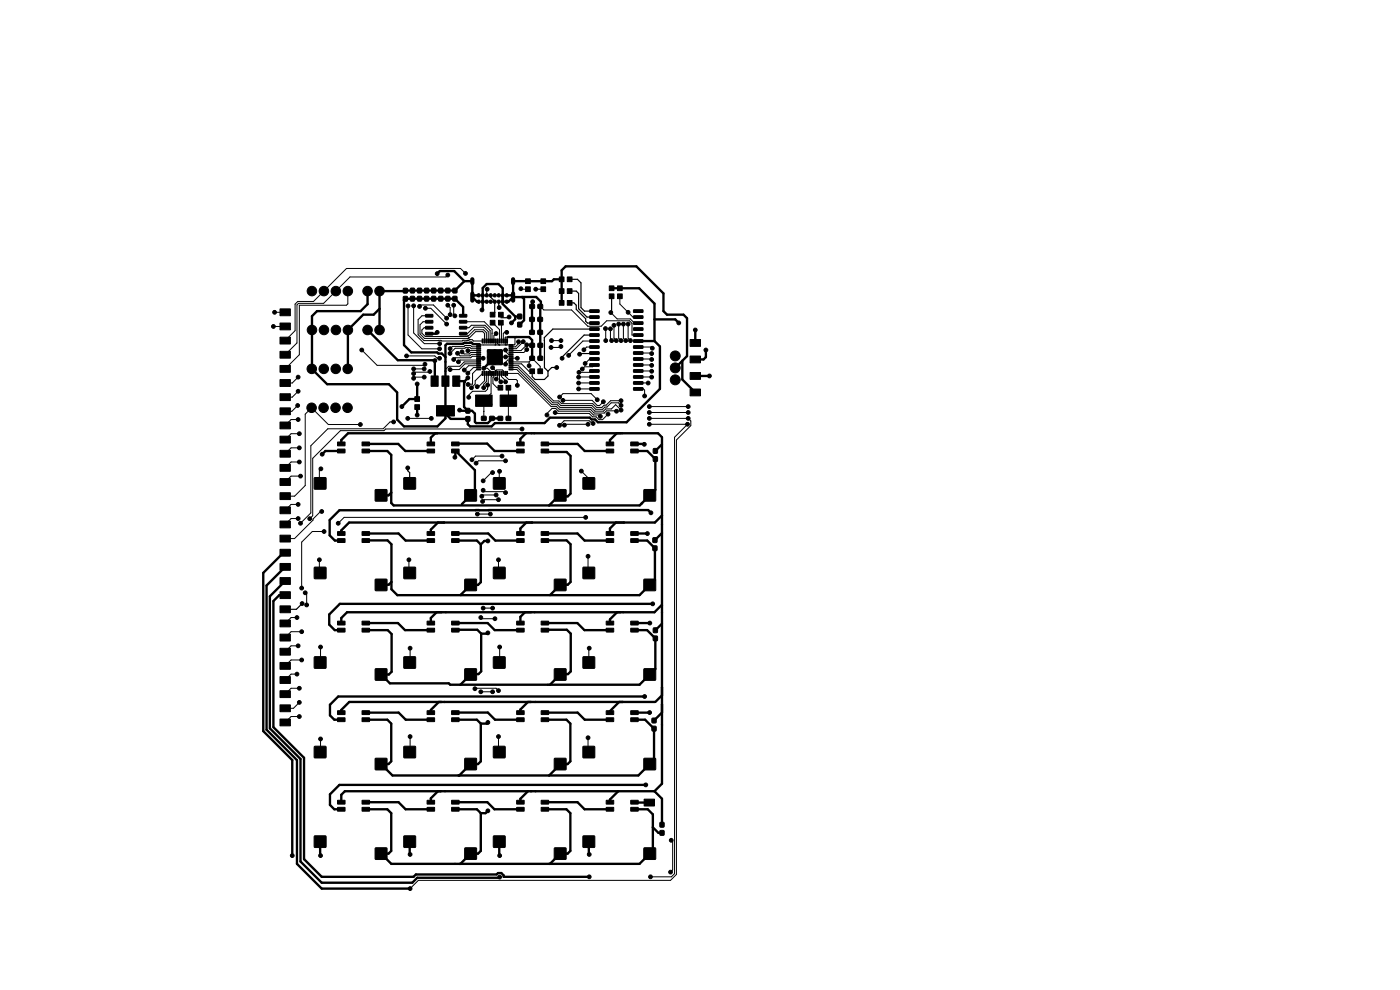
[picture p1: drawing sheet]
<svg xmlns="http://www.w3.org/2000/svg" width="297mm" height="210mm" viewBox="0 0 297 210" stroke-linecap="round" stroke-linejoin="round" font-family="sans-serif">
<g fill="#000" stroke="#000" stroke-width=".21">
<path d="M118.7 58.7h1v1h-1zM120.4 58.7h1v1h-1zM59.4 77.5h2.2v1.5h-2.2zM59.4 74.5h2.2v1.5h-2.2zM59.4 68.5h2.2v1.5h-2.2zM59.4 71.5h2.2v1.5h-2.2zM59.4 65.5h2.2v1.5h-2.2zM85.6 61.2h.8v.9h-.8zM85.6 62.9h.8v.9h-.8zM87.1 61.2h.8v.9h-.8zM87.1 62.9h.8v.9h-.8zM88.6 61.2h.8v.9h-.8z"/>
<path d="M88.6 62.9h.8v.9h-.8zM90.3 66.7h1.5v.5l-1.5 .1zM90.3 68h1.5v.5h-1.5zM90.3 69.3l1.5-.1v.5l-1.5 .1zM90.3 70.5h1.5v.5l-1.5 .1zM90.1 61.2h.8v.9h-.8zM90.1 62.9h.8v.9h-.8zM91.6 61.2h.8v.9h-.8zM91.6 62.9h.8v.9h-.8zM91.4 79.7h1.6v2.3h-1.6zM93.1 61.2h.8v.9h-.8zM93.1 62.9h.8v.9h-.8z"/>
<path d="M94.6 61.2h.8v.9h-.8zM94.6 62.9h.8v.9h-.8zM93.7 79.7h1.5v2.3h-1.5zM96.1 61.2h.8v.9h-.8zM96.1 62.9h.8v.9h-.8zM97.5 70.5h1.5v.5l-1.5 .1zM97.5 69.3l1.5-.1v.5l-1.5 .1zM97.5 68h1.5v.5h-1.5zM97.5 66.7h1.5v.5l-1.5 .1zM96.1 79.7h1.4v2.3h-1.4zM101.1 73.1h.8l.1 .1-.9 .1zM101.1 73.5h.8l.1 .1-.9 .1z"/>
<path d="M101.1 73.9h.8l.1 .1-.9 .1zM101.1 74.3h.8l.1 .1-.9 .1zM101.1 74.7h.8l.1 .1-.9 .1zM101.1 75.1h.8l.1 .1-.9 .1zM101.1 75.5h.8l.1 .1-.9 .1zM101.1 75.9h.8l.1 .1-.9 .1zM101.1 76.3h.8l.1 .1-.9 .1zM101.1 76.7h.8l.1 .1-.9 .1zM101.1 77.1h.8l.1 .1-.9 .1zM101.1 77.5h.8l.1 .1-.9 .1zM101.1 77.9h.8l.1 .1-.9 .1zM101.1 78.3h.8l.1 .1-.9 .1z"/>
<path d="M102.3 78.8h.2l-.1 .9-.1-.1zM102.3 71.9l.2 .1-.1 .8-.1-.1zM102.7 78.8h.2l-.1 .9-.1-.1zM102.7 71.9l.2 .1-.1 .8-.1-.1zM103.1 78.8h.2l-.1 .9-.1-.1zM103.1 71.9l.2 .1-.1 .8-.1-.1zM103.4 74.2h3.1v3.1h-3.1zM103.5 78.8h.2l-.1 .9-.1-.1zM103.5 71.9l.2 .1-.1 .8-.1-.1zM103.9 78.8h.2l-.1 .9-.1-.1zM103.9 71.9l.2 .1-.1 .8-.1-.1zM104.3 78.8h.2l-.1 .9-.1-.1z"/>
<path d="M104.3 71.9l.2 .1-.1 .8-.1-.1zM104.7 78.8h.2l-.1 .9-.1-.1zM104.7 71.9l.2 .1-.1 .8-.1-.1zM104 68h1v1h-1zM104 66.3h1v1h-1zM105.1 78.8h.2l-.1 .9-.1-.1zM105.1 71.9l.2 .1-.1 .8-.1-.1zM105.5 78.8h.2l-.1 .9-.1-.1zM105.5 71.9l.2 .1-.1 .8-.1-.1zM105.9 78.8h.2l-.1 .9-.1-.1zM105.9 71.9l.2 .1-.1 .8-.1-.1zM106.3 78.8h.2l-.1 .9-.1-.1z"/>
<path d="M106.3 71.9l.2 .1-.1 .8-.1-.1zM106.7 78.8h.2l-.1 .9-.1-.1zM106.7 71.9l.2 .1-.1 .8-.1-.1zM105.8 68h1v1h-1zM105.8 66.3h1v1h-1zM107.1 78.8h.2l-.1 .9-.1-.1zM107.1 71.9l.2 .1-.1 .8-.1-.1zM107.5 78.8h.2l-.1 .9-.1-.1zM107.5 71.9l.2 .1-.1 .8-.1-.1zM108 78.3h.8v.1l-.8 .1zM108 77.9h.8v.1l-.8 .1zM108 77.5h.8v.1l-.8 .1z"/>
<path d="M108 77.1h.8v.1l-.8 .1zM108 76.7h.8v.1l-.8 .1zM108 76.3h.8v.1l-.8 .1zM108 75.9h.8v.1l-.8 .1zM108 75.5h.8v.1l-.8 .1zM108 75.1h.8v.1l-.8 .1zM108 74.7h.8v.1l-.8 .1zM108 74.3h.8v.1l-.8 .1zM108 73.9h.8v.1l-.8 .1zM108 73.5h.8v.1l-.8 .1zM108 73.1h.8v.1l-.8 .1zM109.8 66.7h.9v.9h-.9z"/>
<path d="M109.8 68.4h.9v.9h-.9zM112.4 70.1h.9v.8h-.9zM112.4 67.3h.9v.9h-.9zM112.4 64.6h1v.8h-1zM112.4 72.8h1v.9h-1zM112.4 75.6h1v.8h-1zM111.5 60.9h1v1h-1zM111.5 59.2h1v1h-1zM112.4 78.3h1v1h-1zM114.1 70.1h1v.8h-1zM114.1 67.3h1v.9h-1zM114.1 64.6h1v.8h-1z"/>
<path d="M114.1 72.8h1v.9h-1zM114.1 75.6h1v.8h-1zM114.1 78.3h1v1h-1zM114.8 60.9h1v1h-1zM114.8 59.2h1v1h-1zM118.7 61.3h1v1h-1zM118.7 63.7h1v1h-1zM120.4 61.3h1v1h-1zM120.4 63.7h1v1h-1zM125.1 65.7h1.9l.1 .5-1.9 .1zM125.1 67h1.9l.1 .5-1.9 .1zM125.1 68.3l1.9-.1 .1 .5-1.9 .1z"/>
<path d="M125.1 69.5h1.9l.1 .5-1.9 .1zM125.1 70.8h1.9l.1 .5-1.9 .1zM125.1 72.1h1.9l.1 .5h-1.9zM125.1 73.4l1.9-.1 .1 .5-1.9 .1zM125.1 74.6h1.9l.1 .5-1.9 .1zM125.1 75.9h1.9l.1 .5h-1.9zM125.1 77.2l1.9-.1 .1 .5-1.9 .1zM125.1 78.4h1.9l.1 .5-1.9 .1zM129.2 60.7h1v1h-1zM129.2 62.3h1v1h-1zM131 60.7h1v1h-1zM131 62.3h1v1h-1z"/>
<path d="M134.4 78.4h1.9l.1 .5-1.9 .1zM134.4 77.2l1.9-.1 .1 .5-1.9 .1zM134.4 75.9h1.9l.1 .5h-1.9zM134.4 74.6h1.9l.1 .5-1.9 .1zM134.4 73.4l1.9-.1 .1 .5-1.9 .1zM134.4 72.1h1.9l.1 .5h-1.9zM134.4 70.8h1.9l.1 .5-1.9 .1zM134.4 69.5h1.9l.1 .5-1.9 .1zM134.4 68.3l1.9-.1 .1 .5-1.9 .1zM134.4 67h1.9l.1 .5-1.9 .1zM134.4 65.7h1.9l.1 .5-1.9 .1zM146.4 75.5h2.2v1.5h-2.2z"/>
<path d="M146.4 72h2.2v1.5h-2.2zM59.4 80.5h2.2v1.5h-2.2zM59.4 83.5h2.2v1.5h-2.2zM59.4 98.5h2.2v1.5h-2.2zM59.4 86.5h2.2v1.5h-2.2zM59.4 92.5h2.2v1.5h-2.2zM59.4 89.5h2.2v1.5h-2.2zM59.4 95.5h2.2v1.5h-2.2zM71.6 95.3h1.5l.1 .7-1.5 .1zM71.6 93.8h1.5l.1 .7-1.5 .1zM76.8 93.8h1.5l.1 .7-1.5 .1zM76.8 95.3h1.5l.1 .7-1.5 .1z"/>
<path d="M88 84.1h1v1h-1zM88 85.8h1v1h-1zM90.6 95.3h1.5l.1 .7-1.5 .1zM90.6 93.8h1.5l.1 .7-1.5 .1zM92.6 86.1h3.8v2.2h-3.8zM95.8 93.8h1.5l.1 .7-1.5 .1zM95.8 95.3h1.5l.1 .7-1.5 .1zM98.8 88.4h.9v.9h-.9zM98.8 86.7h.9v.9h-.9zM102.2 88.3h.9v.9h-.9zM103.9 88.3h.9v.9h-.9zM100.9 83.8h3.5v2.4h-3.5z"/>
<path d="M105.7 81.7h1v1h-1zM105.7 88.3h.9v.9h-.9zM107.4 81.7h1v1h-1zM107.4 88.3h.9v.9h-.9zM106.1 83.8h3.5v2.4h-3.5zM109.6 95.3h1.5l.1 .7-1.5 .1zM109.6 93.8h1.5l.1 .7-1.5 .1zM114.8 93.8h1.5l.1 .7-1.5 .1zM114.8 95.3h1.5l.1 .7-1.5 .1zM125.1 79.7h1.9l.1 .5-1.9 .1zM125.1 81l1.9-.1 .1 .5-1.9 .1zM125.1 82.2h1.9l.1 .5-1.9 .1z"/>
<path d="M128.6 93.8h1.5l.1 .7-1.5 .1zM128.6 95.3h1.5l.1 .7-1.5 .1zM133.8 95.3h1.5l.1 .7-1.5 .1zM133.8 93.8h1.5l.1 .7-1.5 .1zM134.4 82.2h1.9l.1 .5-1.9 .1zM134.4 81l1.9-.1 .1 .5-1.9 .1zM134.4 79.7h1.9l.1 .5-1.9 .1zM138.6 95.2h.8v.9h-.8zM138.6 96.9h.8v.9h-.8zM146.4 79h2.2v1.5h-2.2zM146.4 82.5h2.2v1.5h-2.2zM59.4 101.5h2.2v1.5h-2.2z"/>
<path d="M59.4 110.5h2.2v1.5h-2.2zM59.4 107.5h2.2v1.5h-2.2zM59.4 104.5h2.2v1.5h-2.2zM59.4 116.5h2.2v1.5h-2.2zM59.4 113.5h2.2v1.5h-2.2zM66.7 101.3h2.4v2.4h-2.4zM71.6 114.3h1.5l.1 .7-1.5 .1zM71.6 112.8h1.5l.1 .7-1.5 .1zM76.8 112.8h1.5l.1 .7-1.5 .1zM76.8 114.3h1.5l.1 .7-1.5 .1zM79.6 103.9h2.5v2.4h-2.5zM85.7 101.3h2.4v2.4h-2.4z"/>
<path d="M90.6 114.3h1.5l.1 .7-1.5 .1zM90.6 112.8h1.5l.1 .7-1.5 .1zM95.8 112.8h1.5l.1 .7-1.5 .1zM95.8 114.3h1.5l.1 .7-1.5 .1zM98.6 103.9h2.5v2.4h-2.5zM104.7 101.3h2.4v2.4h-2.4zM109.6 114.3h1.5l.1 .7-1.5 .1zM109.6 112.8h1.5l.1 .7-1.5 .1zM114.8 112.8h1.5l.1 .7-1.5 .1zM114.8 114.3h1.5l.1 .7-1.5 .1zM117.6 103.9h2.5v2.4h-2.5zM123.7 101.3h2.4v2.4h-2.4z"/>
<path d="M128.6 114.3h1.5l.1 .7-1.5 .1zM128.6 112.8h1.5l.1 .7-1.5 .1zM133.8 112.8h1.5l.1 .7-1.5 .1zM133.8 114.3h1.5l.1 .7-1.5 .1zM136.6 103.9h2.5v2.4h-2.5zM138.5 114.1h.8v.9h-.8zM138.5 115.8h.8v1h-.8zM59.4 134.5h2.2v1.5h-2.2zM59.4 128.5h2.2v1.5h-2.2zM59.4 137.5h2.2v1.5h-2.2zM59.4 125.5h2.2v1.5h-2.2zM59.4 131.5h2.2v1.5h-2.2z"/>
<path d="M59.4 122.5h2.2v1.5h-2.2zM59.4 119.5h2.2v1.5h-2.2zM66.7 120.3h2.4v2.4h-2.4zM66.7 139.3h2.4v2.4h-2.4zM71.6 133.3h1.5l.1 .7-1.5 .1zM71.6 131.8h1.5l.1 .7-1.5 .1zM76.8 131.8h1.5l.1 .7-1.5 .1zM76.8 133.3h1.5l.1 .7-1.5 .1zM79.6 122.9h2.5v2.4h-2.5zM85.7 120.3h2.4v2.4h-2.4zM85.7 139.3h2.4v2.4h-2.4zM90.6 133.3h1.5l.1 .7-1.5 .1z"/>
<path d="M90.6 131.8h1.5l.1 .7-1.5 .1zM95.8 131.8h1.5l.1 .7-1.5 .1zM95.8 133.3h1.5l.1 .7-1.5 .1zM98.6 122.9h2.5v2.4h-2.5zM104.7 120.3h2.4v2.4h-2.4zM104.7 139.3h2.4v2.4h-2.4zM109.6 133.3h1.5l.1 .7-1.5 .1zM109.6 131.8h1.5l.1 .7-1.5 .1zM114.8 131.8h1.5l.1 .7-1.5 .1zM114.8 133.3h1.5l.1 .7-1.5 .1zM117.6 122.9h2.5v2.4h-2.5zM123.7 139.3h2.4v2.4h-2.4z"/>
<path d="M123.7 120.3h2.4v2.4h-2.4zM128.6 133.3h1.5l.1 .7-1.5 .1zM128.6 131.8h1.5l.1 .7-1.5 .1zM133.8 131.8h1.5l.1 .7-1.5 .1zM133.8 133.3h1.5l.1 .7-1.5 .1zM136.6 122.9h2.5v2.4h-2.5zM138.6 133.2h.8v1h-.8zM138.6 135h.8v.9h-.8zM59.4 146.5h2.2v1.5h-2.2zM59.4 152.5h2.2v1.5h-2.2zM59.4 149.5h2.2v1.5h-2.2zM59.4 143.5h2.2v1.5h-2.2z"/>
<path d="M59.4 140.5h2.2v1.5h-2.2zM66.7 158.3h2.4v2.4h-2.4zM71.6 152.3h1.5l.1 .7-1.5 .1zM71.6 150.8h1.5l.1 .7-1.5 .1zM76.8 150.8h1.5l.1 .7-1.5 .1zM76.8 152.3h1.5l.1 .7-1.5 .1zM79.6 141.9h2.5v2.4h-2.5zM85.7 158.3h2.4v2.4h-2.4zM90.6 152.3h1.5l.1 .7-1.5 .1zM90.6 150.8h1.5l.1 .7-1.5 .1zM95.8 150.8h1.5l.1 .7-1.5 .1zM95.8 152.3h1.5l.1 .7-1.5 .1z"/>
<path d="M98.6 141.9h2.5v2.4h-2.5zM104.7 158.3h2.4v2.4h-2.4zM109.6 152.3h1.5l.1 .7-1.5 .1zM109.6 150.8h1.5l.1 .7-1.5 .1zM114.8 150.8h1.5l.1 .7-1.5 .1zM114.8 152.3h1.5l.1 .7-1.5 .1zM117.6 141.9h2.5v2.4h-2.5zM123.7 158.3h2.4v2.4h-2.4zM128.6 152.3h1.5l.1 .7-1.5 .1zM128.6 150.8h1.5l.1 .7-1.5 .1zM133.8 150.8h1.5l.1 .7-1.5 .1zM133.8 152.3h1.5l.1 .7-1.5 .1z"/>
<path d="M136.6 141.9h2.5v2.4h-2.5zM138.3 152.4h.9v.9h-.9zM138.3 154.1h.9v.9h-.9zM66.7 177.3h2.4v2.4h-2.4zM71.6 171.3h1.5l.1 .7-1.5 .1zM71.6 169.8h1.5l.1 .7-1.5 .1zM76.8 169.8h1.5l.1 .7-1.5 .1zM76.8 171.3h1.5l.1 .7-1.5 .1zM79.6 160.9h2.5v2.4h-2.5zM85.7 177.3h2.4v2.4h-2.4zM90.6 169.8h1.5l.1 .7-1.5 .1zM90.6 171.3h1.5l.1 .7-1.5 .1z"/>
<path d="M95.8 171.3h1.5l.1 .7-1.5 .1zM95.8 169.8h1.5l.1 .7-1.5 .1zM98.6 160.9h2.5v2.4h-2.5zM104.7 177.3h2.4v2.4h-2.4zM109.6 171.3h1.5l.1 .7-1.5 .1zM109.6 169.8h1.5l.1 .7-1.5 .1zM114.8 169.8h1.5l.1 .7-1.5 .1zM114.8 171.3h1.5l.1 .7-1.5 .1zM117.6 160.9h2.5v2.4h-2.5zM123.7 177.3h2.4v2.4h-2.4zM128.6 171.3h1.5l.1 .7-1.5 .1zM128.6 169.8h1.5l.1 .7-1.5 .1z"/>
<path d="M133.8 169.8h1.5l.1 .7-1.5 .1zM133.8 171.3h1.5l.1 .7-1.5 .1zM136.6 160.9h2.5v2.4h-2.5zM136.6 169.5h2.3v1.5h-2.3zM140 174.5h.8v.9h-.8zM140 176.2h.8v.9h-.8zM79.6 179.9h2.5v2.4h-2.5zM98.6 179.9h2.5v2.4h-2.5zM117.6 179.9h2.5v2.4h-2.5zM136.6 179.9h2.5v2.4h-2.5z"/>
<circle cx="92.7" cy="58.1" r=".4"/>
<circle cx="95" cy="58.3" r=".4"/>
<circle cx="98.7" cy="58" r=".4"/>
<circle cx="58" cy="69.3" r=".4"/>
<circle cx="58.3" cy="66.3" r=".4"/>
<circle cx="66.1" cy="78.2" r="1.01"/>
<circle cx="66.2" cy="61.7" r="1.01"/>
<circle cx="66.2" cy="70" r="1.01"/>
<circle cx="68.7" cy="78.2" r="1.01"/>
<circle cx="68.7" cy="61.7" r="1.01"/>
<circle cx="68.7" cy="70" r="1.01"/>
<circle cx="71.2" cy="78.2" r="1.01"/>
<circle cx="71.2" cy="61.7" r="1.01"/>
<circle cx="71.3" cy="70" r="1.01"/>
<circle cx="73.8" cy="78.2" r="1.01"/>
<circle cx="73.8" cy="61.7" r="1.01"/>
<circle cx="73.8" cy="70" r="1.01"/>
<circle cx="76.8" cy="74.3" r=".4"/>
<circle cx="78" cy="61.7" r="1.01"/>
<circle cx="78" cy="70" r="1.01"/>
<circle cx="80.5" cy="61.7" r="1.01"/>
<circle cx="80.5" cy="70" r="1.01"/>
<circle cx="86.2" cy="75.5" r=".4"/>
<circle cx="86.6" cy="64.9" r=".4"/>
<circle cx="87.8" cy="78.3" r=".4"/>
<circle cx="87.8" cy="79.3" r=".4"/>
<circle cx="87.8" cy="64.9" r=".4"/>
<circle cx="89" cy="65" r=".4"/>
<circle cx="90" cy="78.3" r=".4"/>
<circle cx="90.2" cy="77.3" r=".4"/>
<circle cx="90.2" cy="65.4" r=".4"/>
<circle cx="91.2" cy="78.8" r=".4"/>
<circle cx="92.2" cy="76.5" r=".4"/>
<circle cx="92.8" cy="70.5" r=".4"/>
<circle cx="93.2" cy="76" r=".4"/>
<circle cx="93.2" cy="74" r=".4"/>
<circle cx="93.3" cy="72.9" r=".4"/>
<circle cx="94.8" cy="68.7" r=".4"/>
<circle cx="94.8" cy="67.5" r=".4"/>
<circle cx="95" cy="64.7" r=".4"/>
<circle cx="95.5" cy="75" r=".4"/>
<circle cx="95.5" cy="78.4" r=".4"/>
<circle cx="95.5" cy="74" r=".4"/>
<circle cx="95.5" cy="66.7" r=".4"/>
<circle cx="96.2" cy="76.3" r=".4"/>
<circle cx="96.2" cy="64.7" r=".4"/>
<circle cx="96.5" cy="67" r=".4"/>
<circle cx="97.1" cy="74.9" r=".4"/>
<circle cx="97.2" cy="76.8" r=".4"/>
<circle cx="98" cy="74.6" r=".4"/>
<circle cx="98.5" cy="78.5" r=".4"/>
<circle cx="99.2" cy="74.4" r=".4"/>
<circle cx="99.3" cy="79.2" r=".4"/>
<circle cx="101.5" cy="62.7" r=".35"/>
<circle cx="101.5" cy="64" r=".35"/>
<circle cx="102.2" cy="65.7" r=".4"/>
<circle cx="102.4" cy="64" r=".35"/>
<circle cx="102.4" cy="62.7" r=".35"/>
<circle cx="102.5" cy="76" r=".4"/>
<circle cx="102.6" cy="78.1" r=".4"/>
<circle cx="103.2" cy="64" r=".35"/>
<circle cx="103.2" cy="62.7" r=".35"/>
<circle cx="103.4" cy="61.4" r=".4"/>
<circle cx="103.7" cy="75.8" r=".3"/>
<circle cx="103.7" cy="74.5" r=".3"/>
<circle cx="103.7" cy="77.1" r=".3"/>
<circle cx="104.1" cy="64" r=".35"/>
<circle cx="104.1" cy="62.7" r=".35"/>
<circle cx="104.5" cy="78" r=".4"/>
<circle cx="104.9" cy="64" r=".35"/>
<circle cx="104.9" cy="62.7" r=".35"/>
<circle cx="105" cy="75.8" r=".3"/>
<circle cx="105" cy="74.5" r=".3"/>
<circle cx="105" cy="77.1" r=".3"/>
<circle cx="105.2" cy="70.8" r=".4"/>
<circle cx="105.8" cy="64" r=".35"/>
<circle cx="105.8" cy="62.7" r=".35"/>
<circle cx="105.9" cy="65.3" r=".4"/>
<circle cx="106.2" cy="75.8" r=".3"/>
<circle cx="106.2" cy="74.5" r=".3"/>
<circle cx="106.3" cy="77.1" r=".3"/>
<circle cx="106.6" cy="64" r=".35"/>
<circle cx="106.6" cy="62.7" r=".35"/>
<circle cx="107.2" cy="77.3" r=".4"/>
<circle cx="107.2" cy="75.7" r=".4"/>
<circle cx="107.2" cy="74.3" r=".4"/>
<circle cx="107.5" cy="64" r=".35"/>
<circle cx="107.5" cy="62.7" r=".35"/>
<circle cx="107.5" cy="70.5" r=".4"/>
<circle cx="108" cy="67.3" r=".4"/>
<circle cx="108.5" cy="68.5" r=".4"/>
<circle cx="109.8" cy="76" r=".4"/>
<circle cx="110" cy="72.5" r=".4"/>
<circle cx="110.5" cy="61.3" r=".4"/>
<circle cx="111" cy="72.5" r=".4"/>
<circle cx="111.8" cy="73.1" r=".4"/>
<circle cx="111.8" cy="74.1" r=".4"/>
<circle cx="112.2" cy="77.6" r=".4"/>
<circle cx="113" cy="64" r=".4"/>
<circle cx="113.6" cy="61.3" r=".4"/>
<circle cx="116.9" cy="73.7" r=".4"/>
<circle cx="117" cy="72.3" r=".4"/>
<circle cx="118.1" cy="78" r=".4"/>
<circle cx="119" cy="73.5" r=".4"/>
<circle cx="119" cy="72.3" r=".4"/>
<circle cx="119.2" cy="76" r=".4"/>
<circle cx="120.6" cy="75.4" r=".4"/>
<circle cx="122.8" cy="79" r=".4"/>
<circle cx="123" cy="75.1" r=".4"/>
<circle cx="123.5" cy="78.3" r=".4"/>
<circle cx="123.9" cy="74.2" r=".4"/>
<circle cx="124.1" cy="77.1" r=".4"/>
<circle cx="128.4" cy="69.7" r=".4"/>
<circle cx="128.5" cy="72.3" r=".4"/>
<circle cx="129.5" cy="69.7" r=".4"/>
<circle cx="129.6" cy="66.3" r=".4"/>
<circle cx="129.8" cy="72.3" r=".4"/>
<circle cx="130.2" cy="69" r=".4"/>
<circle cx="130.8" cy="72.3" r=".4"/>
<circle cx="131.2" cy="68.7" r=".4"/>
<circle cx="131.8" cy="72.3" r=".4"/>
<circle cx="132.2" cy="68.7" r=".4"/>
<circle cx="132.8" cy="72.3" r=".4"/>
<circle cx="133.2" cy="68.8" r=".4"/>
<circle cx="133.2" cy="66.3" r=".4"/>
<circle cx="133.8" cy="72.3" r=".4"/>
<circle cx="138.3" cy="75" r=".4"/>
<circle cx="138.3" cy="78.8" r=".4"/>
<circle cx="138.3" cy="76.3" r=".4"/>
<circle cx="138.3" cy="77.5" r=".4"/>
<circle cx="138.4" cy="73.9" r=".4"/>
<circle cx="143.3" cy="75.5" r="1.05"/>
<circle cx="143.3" cy="78" r="1.05"/>
<circle cx="144" cy="68.5" r=".4"/>
<circle cx="147.5" cy="70" r=".4"/>
<circle cx="149.7" cy="74.3" r=".4"/>
<circle cx="150.5" cy="79.8" r=".4"/>
<circle cx="63.1" cy="86" r=".4"/>
<circle cx="63.2" cy="80" r=".4"/>
<circle cx="63.2" cy="83" r=".4"/>
<circle cx="63.3" cy="89" r=".4"/>
<circle cx="63.5" cy="92" r=".4"/>
<circle cx="63.5" cy="95" r=".4"/>
<circle cx="63.5" cy="98" r=".4"/>
<circle cx="66.1" cy="86.5" r="1.01"/>
<circle cx="68.1" cy="99.5" r=".4"/>
<circle cx="68.4" cy="96.4" r=".4"/>
<circle cx="68.6" cy="86.5" r="1.01"/>
<circle cx="71.2" cy="86.5" r="1.01"/>
<circle cx="73.7" cy="86.5" r="1.01"/>
<circle cx="76.4" cy="90.1" r=".4"/>
<circle cx="83.5" cy="89.5" r=".4"/>
<circle cx="85.3" cy="86.3" r=".4"/>
<circle cx="86.5" cy="88.7" r=".4"/>
<circle cx="86.5" cy="99.3" r=".4"/>
<circle cx="87.8" cy="80.3" r=".4"/>
<circle cx="88.5" cy="88.1" r=".4"/>
<circle cx="88.5" cy="81.5" r=".4"/>
<circle cx="90" cy="80" r=".4"/>
<circle cx="91.5" cy="88.7" r=".4"/>
<circle cx="96.5" cy="97" r=".4"/>
<circle cx="97.5" cy="87" r=".4"/>
<circle cx="99.2" cy="80.2" r=".4"/>
<circle cx="99.3" cy="81.6" r=".4"/>
<circle cx="99.4" cy="84.3" r=".4"/>
<circle cx="100" cy="82.3" r=".4"/>
<circle cx="100.1" cy="97.5" r=".4"/>
<circle cx="101" cy="98.3" r=".4"/>
<circle cx="101.2" cy="82" r=".4"/>
<circle cx="102.6" cy="82.2" r=".4"/>
<circle cx="103.4" cy="81.7" r=".4"/>
<circle cx="105.3" cy="80.4" r=".4"/>
<circle cx="106" cy="100" r=".4"/>
<circle cx="106.2" cy="81" r=".4"/>
<circle cx="106.5" cy="96.8" r=".4"/>
<circle cx="107.2" cy="97.8" r=".4"/>
<circle cx="107.2" cy="81" r=".4"/>
<circle cx="109.8" cy="81.8" r=".4"/>
<circle cx="110.8" cy="91" r=".4"/>
<circle cx="116" cy="88" r=".4"/>
<circle cx="117.8" cy="87.5" r=".4"/>
<circle cx="118.7" cy="90.2" r=".4"/>
<circle cx="118.7" cy="84.2" r=".4"/>
<circle cx="119.4" cy="84.9" r=".4"/>
<circle cx="119.7" cy="90.2" r=".4"/>
<circle cx="122.7" cy="80" r=".4"/>
<circle cx="122.8" cy="82.5" r=".4"/>
<circle cx="122.8" cy="81.3" r=".4"/>
<circle cx="123.3" cy="99.9" r=".4"/>
<circle cx="124.7" cy="90" r=".4"/>
<circle cx="125.8" cy="89.8" r=".4"/>
<circle cx="126.7" cy="84.8" r=".4"/>
<circle cx="127.4" cy="88.3" r=".4"/>
<circle cx="128" cy="85.2" r=".4"/>
<circle cx="129" cy="87.8" r=".4"/>
<circle cx="130.8" cy="87.2" r=".4"/>
<circle cx="131.8" cy="86" r=".4"/>
<circle cx="131.8" cy="85" r=".4"/>
<circle cx="131.8" cy="87" r=".4"/>
<circle cx="136.7" cy="94.3" r=".4"/>
<circle cx="136.7" cy="84" r=".4"/>
<circle cx="137.5" cy="81.3" r=".4"/>
<circle cx="137.7" cy="88.7" r=".4"/>
<circle cx="137.8" cy="87.5" r=".4"/>
<circle cx="137.8" cy="90" r=".4"/>
<circle cx="137.8" cy="86.3" r=".4"/>
<circle cx="138.3" cy="80" r=".4"/>
<circle cx="143.3" cy="80.6" r="1.05"/>
<circle cx="145.9" cy="90" r=".4"/>
<circle cx="146" cy="88.7" r=".4"/>
<circle cx="146" cy="87.5" r=".4"/>
<circle cx="146" cy="86.3" r=".4"/>
<circle cx="63.3" cy="107" r=".4"/>
<circle cx="63.3" cy="110" r=".4"/>
<circle cx="63.7" cy="101" r=".4"/>
<circle cx="63.7" cy="111" r=".4"/>
<circle cx="65.7" cy="110" r=".4"/>
<circle cx="67.7" cy="118.7" r=".4"/>
<circle cx="68.2" cy="108.5" r=".4"/>
<circle cx="68.7" cy="112.8" r=".4"/>
<circle cx="71.8" cy="111" r=".4"/>
<circle cx="86.7" cy="118.7" r=".4"/>
<circle cx="101.3" cy="109.1" r=".4"/>
<circle cx="102.2" cy="105.3" r=".4"/>
<circle cx="102.4" cy="106.4" r=".4"/>
<circle cx="102.5" cy="102" r=".4"/>
<circle cx="102.5" cy="104" r=".4"/>
<circle cx="103.5" cy="114.8" r=".4"/>
<circle cx="104" cy="109.1" r=".4"/>
<circle cx="104.5" cy="100.2" r=".4"/>
<circle cx="105.2" cy="105" r=".4"/>
<circle cx="105.8" cy="118.7" r=".4"/>
<circle cx="105.8" cy="106" r=".4"/>
<circle cx="107.2" cy="104.5" r=".4"/>
<circle cx="124.2" cy="109.8" r=".4"/>
<circle cx="124.8" cy="118" r=".4"/>
<circle cx="137.3" cy="113.2" r=".4"/>
<circle cx="138.1" cy="108.8" r=".4"/>
<circle cx="63" cy="131" r=".4"/>
<circle cx="63.3" cy="137" r=".4"/>
<circle cx="64" cy="124.8" r=".4"/>
<circle cx="64" cy="134" r=".4"/>
<circle cx="64" cy="140" r=".4"/>
<circle cx="64.1" cy="128" r=".4"/>
<circle cx="64.7" cy="125.8" r=".4"/>
<circle cx="65.1" cy="128.3" r=".4"/>
<circle cx="68" cy="137.3" r=".4"/>
<circle cx="87" cy="137.5" r=".4"/>
<circle cx="102" cy="131" r=".4"/>
<circle cx="102.5" cy="129" r=".4"/>
<circle cx="103.5" cy="134.3" r=".4"/>
<circle cx="104.5" cy="129" r=".4"/>
<circle cx="105" cy="131.2" r=".4"/>
<circle cx="106" cy="137.3" r=".4"/>
<circle cx="125" cy="137.5" r=".4"/>
<circle cx="137.9" cy="132.2" r=".4"/>
<circle cx="138.5" cy="128.1" r=".4"/>
<circle cx="63" cy="143" r=".4"/>
<circle cx="63.5" cy="146" r=".4"/>
<circle cx="63.5" cy="149" r=".4"/>
<circle cx="63.5" cy="152" r=".4"/>
<circle cx="68" cy="156.8" r=".4"/>
<circle cx="87" cy="156.3" r=".4"/>
<circle cx="100.8" cy="146.1" r=".4"/>
<circle cx="102" cy="146.8" r=".4"/>
<circle cx="103.5" cy="153.3" r=".4"/>
<circle cx="104.5" cy="146.8" r=".4"/>
<circle cx="105.7" cy="156.3" r=".4"/>
<circle cx="105.8" cy="146.5" r=".4"/>
<circle cx="124.8" cy="156.5" r=".4"/>
<circle cx="136.8" cy="147.8" r=".4"/>
<circle cx="137.8" cy="151.2" r=".4"/>
<circle cx="103.5" cy="172" r=".4"/>
<circle cx="137" cy="166.5" r=".4"/>
<circle cx="142.4" cy="178.3" r=".4"/>
<circle cx="62" cy="181.5" r=".4"/>
<circle cx="68" cy="181.5" r=".4"/>
<circle cx="87" cy="181.2" r=".4"/>
<circle cx="87" cy="188.5" r=".4"/>
<circle cx="106" cy="186.1" r=".4"/>
<circle cx="106" cy="181.5" r=".4"/>
<circle cx="125" cy="181.2" r=".4"/>
<circle cx="125" cy="186" r=".4"/>
<circle cx="138" cy="186" r=".4"/>
<circle cx="142.3" cy="185" r=".4"/>
</g>
<path d="M100.2 59.2v.8M108.8 59.2v.8M100.2 62.3v1.5M108.8 62.3v1.5" fill="none" stroke="#000" stroke-width=".9"/>
<g fill="none" stroke="#000" stroke-width=".21">
<path d="M95 58.3l-.4 .4h-20.3l-5.6 5.6h-5.4l-.3 .4v8l-2.5 2.6M98.8 58l-1.1-1h-24.2l-7 7h-3.3l-.6 .5v5.6l-2.1 2.2h.4M58 69.3h2.5M58.3 66.3h2.2M73.8 61.7v2.8l-.3 .2h-10v10.6l-3 3M76.7 74.3l3.3 3.2h9.9l.3-.2M86.3 75.5h5.9l.5 .5h.6M86.6 64.9v6.2l2.9 2.9h3.8M87.7 78.3h2.3M87.8 64.9v5.7l2.2 2.3h3.3M89 65l-.1-.3h3l2.8 2.8M90 78.3h.1"/>
<path d="M90.3 65.4h1.1l3.3 3.3M91.1 67h-1.6l-.8 .8v3.2l1.2 1.3h8.2l.1-.1h1.2l.2-.2M91.1 68.3h-1.4l-.6 .6v1.9l.9 1h9.3M91.1 69.5h-1.1l-.5 .5v.7l.7 .7h8.9l.1-.1M91.2 78.8l-.2 .2h-2.9l-.4 .3M95 64.7l.5 .6v1.4M96.2 64.7v2l.3 .3M97.1 74.9l.5 .6h2.1l.3-.3h1.5M98 74.6l.5 .5h1l.4-.3h1.6M98.2 69.5h1.3l.5-.5h2.9l1.1 1.1v2.2M98.2 70.8h.9l1.4-1.4h2.2l.9 .9v2M98.4 68.1l.1 .2h4.3l1.6 1.6v2.4"/>
<path d="M99.1 72.2h.1M99.2 71.3h.1M99.2 71.3l1.5-1.3h1.9l.6 .5v1.8M99.3 71.8h.1M99.4 71.7h.1M99.4 71.7h.2l1.3-1.3h1.5l.4 .3v1.6M99.4 71.7l-.1 .1M99.6 72h.1M99.6 72h.6l.2 .3h2M101.5 75.6h-1.3l-.3 .3h-3.3l-.4 .4M101.5 74h-1.5l-.3-.3h-.9l-.2 .2h-2l-1.1 1.1M101.5 77.2h-2.9l-1.2 1.2h-1.9"/>
<path d="M101.5 78.4h-.4l-.9 .9v2.2l-.9 .1M101.5 77.6h-2.1l-.9 .9M101.5 78h-1.1l-1.1 1.2M101.5 76.4h-3.9l-.4 .3M101.5 76h1M101.5 73.6h-1.4l-.3-.3h-1.1l-.2 .2h-2.5l-.5 .5M101.5 74.4h-2.3M101.5 76.8h-3l-1 .9h-2.3l-.7 .7v.3M101.5 73.2h1M101.8 73l-.2 .2M102.4 79.2l-1.6 1.6v.7l-.8 .8M102.6 78.1h.8l.6 .6v.5"/>
<path d="M102.8 79.2v1.6l-1.3 1.2h-.3M103.2 79.2v1.8l-.6 .5v.7M103.4 61.4l-.2 1.3M103.6 79.2l-.2 3.4-.4 .4h-2.8l-.8 .8v.5M104.4 79.2v.5l-.2 .2v3.6l-1.5 1.5-.1 3.7M104.4 70.7h.1M104.5 78l.7 .7v.5M104.5 68.4l1.5 1.5v2.4M104.8 79.2v.7l-.2 .2v1.3l.8 .9h.7M105.2 78.7l.2-.2h1.2l.2 .2v.5M105.2 72.3v.8M105.2 70.8l-.4 .4v1.1"/>
<path d="M105.6 79.2v.9l-.3 .3M105.6 72.3v.6l.4 .3M106 79.2v1.5l.2 .3M106.2 68.4l.2 .2v3.7M106.4 79.2v.7l.8 .8v.3M107.2 79.2v.6l.7 .7h1.6l.3 .2v1M107.2 74.3v.2l.7 .7h.5M107.5 70.5h-.5l-.2 .2v1.6M107.6 79.2h2.3l7 7.1h1.2l.5 .5h6.6l.8 .8h2.2l.5-.5 2.1 .1M107.9 76.8h4.3M108.4 78.4h1.2l7.5 7.4h1.1l.6 .6h6.6l.8 .8h1.8l.5-.5h1.2l.9-.9 1.2 1.2M108.4 75.6h-1l-.2 .1"/>
<path d="M108.4 78h1.4l7.5 7.4h1.1l.6 .6h6.6l.8 .8h1.5l.4-.4h.5l.9-1h1.5l.6 .6M108.4 77.6h1.6l7.4 7.5h1.2l.5 .5h6.6l.8 .8h1.2l.5-.4h.4l.9-1h2.3M108.4 76.4h-.7l-.5 .4v.5M108.4 76h1.3M108.4 77.2h2.2l1.6 1.5h.7M109.5 71.5l-.3 .2v1.3l-.1 .2h-1.6l.1-1.5 .2-.2h-.6v1.7M109.7 76h.1M110 72.5v.4l-.7 .7h-.9M110.5 61.3h1.5M111 72.5l-1.5 1.5h-1.1M111.8 74.1l-.7 .7h-2.7M111.8 73.1l-1.3 1.3h-2.1"/>
<path d="M112.2 71.5l-2.2 .1M112.2 76.8v.8M112.2 76.8l.7-.8 1.7 1.7v1M112.6 73.2v.1M113 65l-.1 .1M114.6 70.5h.1M114.6 65l.8 .7h5.8l3.5 3.5h2.8l1.2-1.2h4.8l.6 .6v2.5h1.3M114.6 67.7h.1M117 72.3h2M119 73.5l-.2 .2h-1.9M120.6 75.4h.1M126.1 77.4l-.4 .4h-1.7l-.5 .5"/>
<path d="M126.1 78.7l-.3 .3h-3M126.1 76.2h-1l-1 .9M126.1 73.6h-1.6l-.6 .6M126.1 72.3h-2.4l-3.1 3.1M126.1 80h-3.3M128.4 69.7l.1 2.6M129.5 69.7v2.3l.3 .3M129.6 66.3l1.3 1.4h2.8l.9 .8h.8M130.2 69v2.7l.6 .6M131.2 68.7v3l.6 .6M131.5 62.9v1.6l2.8 2.8h1.1M132.2 68.7v3l.6 .6"/>
<path d="M133.2 68.7v3l.6 .6M135.4 76.2l2.8 .1M135.4 73.6h2.7l.3 .3M135.4 78.7h2.8M135.4 80h2.8M135.4 77.4l2.8 .1M135.4 74.9h2.7l.1 .1M63.1 86l-1.2 1.3h-1.4M63.3 89h-1.6l-1.2 1.3M63.3 83l-1.3 1.3h-1.5M63.3 80l-1.3 1.3h-1.5l.2-.3M63.5 98h-1.8l-1.2 1.3"/>
<path d="M63.5 95h-1.8l-1.2 1.3M63.5 92h-1.8l-1.2 1.3M68.1 99.5l-.4 .3v2.6l.2 .1M76.4 90.1h-6.7l-3.6-3.6-1.4 1.4v15.1l-2.2 2.2h-2M83.5 89.5h-.8l-1.4 1.5h-11.8l-3.6 3.6v14.2l-2.2 2.2M86.5 88.7h5M90 80h-2l-.3 .3M96.6 96.9l-.1 .1M102.7 87.3h-.1M104.4 85.7h.1M106 100l-.1 2.5M106.5 96.8h-5.6l-.8 .7"/>
<path d="M107.2 97.8h-5.7l-.5 .5M107.8 82v6.7M107.8 88.7h.1M110.8 91h-29l-.3 .4h-9.3l-5.9 5.8v12.2l-.6 .6M116 87.7l1.1-1h.8l.6 .5h6.6l.8 .8h1.2l.3 .3M117.8 87.5l.2 .2h7l.7 .7h.8l.6 .6h.7l1.2-1.2M118.7 84.2l.7-.7h6l1.3 1.3M119.4 84.9h6.2l1.1 1.1h.5l.8-.8M122.8 82.5h3.3M123.3 99.9l1.7 1.7-.1 .9M124.7 90h-4.8l-.2 .2M124.7 90h.1"/>
<path d="M125.8 89.8l-.8-.5h-5.3l-1 .9M126.1 81.2l-3.3 .1M135.4 81.2l2.1 .1M135.4 82.5h1.1l.3 .2v1.3M135.4 82.5h.1M137.8 88.7h8.2l.6 .6v1l-3.1 3v92.2l-1.3 1.3h-53.5l-1.7 1.7M137.8 90h8.1l-2.8 2.8v92.5l-.7 .7h-4.4M137.8 86.3h8.2M137.8 87.5h8.2M63.3 110h-1.6l-1.2 1.2M63.3 107h-1.6l-1.2 1.2M63.7 101h-2l-1.2 1.2"/>
<path d="M67.7 118.8v2.6l.2 .1M68 108.5l-1.6 1.6v.2l-3.9 3.9h-2M68.7 112.8h-2.4l-2.3 2.2v9.8M86.7 118.8v2.6l.2 .1M101.3 109.1h2.7M102.5 104l.3 .3h4.3l.1 .2M104.5 100.2h-.3l-1.7 1.8M105.2 105h-2.7l-.3 .3M105.8 106h-3.1l-.3 .4M105.8 118.8v2.6l.1 .1M124.2 109.8h-51.2l-1.3 1.2M124.8 118v3.4l.1 .1"/>
<path d="M63 131h-1.3l-1.2 1.2M63.3 137h-1.6l-1.2 1.2M64 140h-2.3l-1.2 1.2M64 134h-2.3l-1.2 1.2M64.7 125.8l.4 .3v2.2M68 137.2l-.1 3.3M87 137.5l-.1 3M102 131l.2 .2h2.8M102.5 129h2M106 137.2l-.1 3.3M125 137.5l-.1 3M63 143h-1.3l-1.2 1.2"/>
<path d="M63.5 152h-1.8l-1.2 1.2M63.5 149l-1.2 1.2h-1.8M63.5 146h-1.8l-1.2 1.2M68 156.8l-.1 2.7M87 156.2l-.1 3.3M100.8 146.1l4.4-.1 .6 .5M102 146.8h2.5M105.8 156.2v3.2l.1 .1M124.8 156.5v2.9l.1 .1M142.4 178.3l.3 .3v6l-.5 .4"/>
</g>
<g fill="none" stroke="#000" stroke-width=".25">
<path d="M112 59.6v.1M120.8 59.3h1.7l.7 .7v5.3l.8 .7h2.1M96.3 63.5l-.1 .1M96.3 61.7h.1M96.5 63.4l.2 .2M96.9 61.3l-.4 .3M102.5 73.2h5M104.1 62.7v.3l.9 .9v2.4l-.5 .4M105.2 73.1l-.1 .1M105.8 64l.1 1.3M108 67.3l-.2 .1h-1.6M112.9 78.7v1.2l.6 .6h2l.7-.8v-1"/>
<path d="M115.2 61.3h-1.5l.1 .2M118.1 78h-1.1l-.8 .7M120.8 64.3h1l.4 .4v.9l2 2v.5l.4 .4h1.5M120.8 61.7h1.4l.6 .6v3.2l1.7 1.8h1.6M126.1 66h.1M126.1 71.1h-2.2l-4.7 4.6v.3M126.1 69.8h-8.8l-1.8 1.8v6.4l.7 .7M126.1 74.9l-.1 .1h-2.9l-.1 .1M129.8 62.9v3.2l-.2 .2M86.5 99.3v.6l.4 .4v2.2l-.1-.1M91.4 94.2h.1M112.7 91.9h.6"/>
<path d="M122.5 94.2h.1M131.7 91.9h.3M136.6 94.2l.1 .1M68 102.5h-.1M72.3 114.6l.1 .1M93.7 110.8h.5M105.9 102.5h.1M137.3 113.2h.1M137.8 105.1h.1M138.3 104.6l-.5 .5M138.3 104.6h.1M140.4 111.3v1.8"/>
<path d="M64.1 128l-1.2 1.2h-2.4M72.4 133.6v.1M86.8 121.4l.1 .1M93.7 129.9h.9M105.9 121.5h.1M110.4 132.2h.1M112.7 129.9h.7M131.7 129.9h.5M137.9 132.2h.1M140.3 128.4h.1M140.4 129.9v2.4M72.4 152.7h.1"/>
<path d="M84.6 151.2h-.1M93.7 148.9h.6M96.6 151.2h.1M112.7 148.9h.8M122.5 151.2h.1M131.7 148.9h.4M137.8 151.2h.1M138.9 148.9h.1M140.4 153.8v1.2M72.4 171.7h.1M112.7 167.8h.9M130.9 167.8h.3"/>
<path d="M134.6 170.2l.1 .1M138 170.3l.5 .4"/>
</g>
<g fill="none" stroke="#000" stroke-width=".5">
<path d="M92.7 58l.6-.5h3.1l2.1 2.1M98.5 59.6l-2 2-16 .1v8.3M98.5 59.6h1.7v3.4M119.1 59.3h-1.6l-.4 .4-8.3-.1v3.4M69.2 78.2v.1M78 61.7v2.8l-1.5 1.5h-9.2l-1.1 1.1-.1 11.2 3.3 3.2h13.1l1.8 1.8v5.7l1.4 1.4h7.1l1.7-1.7v-15.4l.3-.4h3.4l.2-.2h1.5l.4 .3h1.5M78 70l6.4 6.4h7.8v4.4M80.5 65.5l-1.2 1.2h-2.2l-3.3 3.3v8.3M87.5 63.4h.1M92.7 70.5l-.2 .3h-1.4M98.2 67v-1.9l-1.7-1.7h-10.5l-.3 .3v9.5l1.6 1.5h5.4l.3 .3h.7l.8 .7M100.2 63l1 1h.3"/>
<path d="M101.5 62.7h-.9l-.4 .3M102.2 65.7l.2-.1v-4.5l.8-.8h2.6l.9 .9v3.3l2.6 2.6M103.7 77l-1.1 1.1M107.5 62.7h1l.3 .3M107.8 71.5h4.4l.7 .6v3.9M108.8 63h5l1 1v.9l-.2 .1v11M108.8 63l-.9 1h-.4M109.3 67.1v.6l-.8 .8M109.3 67.1h.9M110.8 63h-.1M110.8 63l.4 .4v4.5l-1 1M112.9 65.1v5.4"/>
<path d="M113 64l-.1 1M119.1 64.3v-7l.9-.8h15l5.8 5.8v3.7l.7 .7h3.5l.8 .8v8l-2.6 2.5M129.8 61.2h5.8l3.2 3.2v7.9M135.4 72.3h3.4M138.8 67.7h4.4l.8 .8M138.8 72.3l1.2 1.2v9l-7.1 7.1h-6.1l-.6-.6h-.7l-.4-.4h-8.4l-1.2 1.1h-10.5l-.7 .7h-4.6l-.5-.4v-1.1h-3.6l-1.1-1.2M144.8 76.5v4l2.7 2.8M147.5 79.7h3M147.5 70v2.7M149.8 74.3v1.4l-.6 .6h-1.7M72.4 94.2v-.8l1.4-1.5h65.8l.8 .8v73.6l-1.6 1.5M72.4 95.7h-3.4l-.6 .7"/>
<path d="M77.6 94.2h6.9l1.5 1.5h5.4M77.6 95.7h4.6l.8 .8v10.2l.5 .5h52.2l3.3-3.3v-6.5l-1.7-1.7h-2.7M88.5 81.4v3.3h-1.7l-1.5 1.6M88.5 86.4v1.7M92.3 91.9l-.9 .9v1.4M96.6 94.2l6.8-.1 1.5 1.6h5.5M96.6 95.7v1.2M96.6 95.6l4.2 4.1v4.5l-2.8 2.8M96.8 80.8h1.8M97.5 87l.1 .1h2.5l.7 .6v1.8l.2 .2h2.5l.9-1h1.7M98.6 80.8l-.1 .4v5.1l.7 .8M99.2 80.2l-.6 .6"/>
<path d="M111.6 91.9l-1.2 1.2v1.1l-.2 .1M115.6 94.2h6.9M115.6 95.9h4.6l.8 .8v8l-.5 .6h-1.6M122.5 94.2l1.5 1.5h5.4M130.8 91.9l-1.4 1.5v.8M134.6 94.2h2M140.4 94.3l-1.4 1.4M60.5 117.2h-.4l-4.2 4.3v33.6l6.1 6.1v20.3M77.6 113.2h6.9l1.5 1.5h5.4M77.6 114.6h4.6l.8 .9v9.5l1.3 1.2h32.4l2.1-2.1M83 104.5l-.6 .6h-1.6M92.9 110.8l-1.5 1.6v.8"/>
<path d="M96.6 113.2h7l1.5 1.5h5.3M96.7 114.8l-.1-.1h4.6l.8 .8M102 115.5v8l-.6 .6h-1.6l-2 2.1M103.5 114.8h-.7l-.8 .7M111.7 110.8l-1.3 1.3v1.1M115.6 113.2h6.9l1.5 1.5h5.4M115.6 114.6h4.6l.8 .9v8l-.5 .5h-1.6M118.8 105.1h-.2l-2.1 2.1M130.7 110.8l-1.3 1.3v1.1M134.6 114.7h2.7l1.6 1.6v6.7l-3.2 3.2h-18.9M134.6 113.2h2.7M138.1 108.8l-.6-.6h-65.5l-2.1 2.1v3.3l1.1 1.1h1.4"/>
<path d="M140.4 109.3l-1.5 1.5h-64.8l-1.7 1.7v.7M140.4 113.1l-1.5 1.5M60.1 123.2h.4l-3.2 3.3v28l6.4 6.5v21.7l4.6 4.6h19.2l1-1.1h17.3l.2-.1M60.5 126.2h-1.2l-1.3 1.3v26.7l6.5 6.6v21.5l3.8 3.7h19.4l.5-.5h17.1l.3-.3h.8l.4 .5v.3h18.2M60.5 120.2l-3.9 4v30.6l6.4 6.5v22l5.3 5.2h18.7M77.6 132.2h6.8l1.5 1.5h5.5M77.7 133.7h4.6l.8 .8v8l-.6 .6h-1.6M83 123.5l-.5 .5h-1.6M92.6 129.9l-1.2 1.2v1.1M96.6 132.2h6.9l1.5 1.5h5.4M96.7 133.6h4.5l.9 .8M102.1 134.4v8l-.6 .6h-1.6"/>
<path d="M103.5 134.2l-.2 .2h-1.2M111.4 129.9l-1 .9v1.4M115.6 132.2h6.9l1.5 1.5h5.4M115.7 133.6h4.5l.9 .8v8l-.6 .6h-1.6M130.9 129.9l-1.5 1.5v.8M134.6 133.7h2.7l1.7 1.7v6.5l-3.3 3.3h-18.9M134.6 132.2h3.3M138.5 128.1h-66.4l-2.3 2.2v2.2l1.2 1.2h1.4M140.3 128.4l-1.5 1.5h-65.2l-1.2 1.2v1.1M140.4 132.3l-1.4 1.4M77.6 152.7h4.6l.8 .8v8l-.6 .6h-1.6l2.5 2.4h52.1l3.4-3.3v-6.6l-1.9-1.9h-2.3M77.6 151.2h7l1.5 1.5h5.3"/>
<path d="M80.8 143.1l1.9 1.9h12.5l.3 .2h21.2l2.1-2.1M93.1 148.9l-1.7 1.7v.6M96.6 152.7h4.6l.8 .8M96.6 151.2h6.9l1.5 1.5h5.4M99.8 143.1l-2.1 2.1M102 153.5v8l-.6 .6h-1.6l-2.3 2.4M103.5 153.2l-.3 .3h-1.2M112 148.9l-1.6 1.6v.7M115.6 152.7h4.6l.8 .8v8l-.6 .6h-1.6l-2.3 2.4M115.6 151.2h6.9l1.5 1.5h5.4M131.3 148.9l-1.9 2v.3M134.6 151.2h3.2"/>
<path d="M136.8 147.8h-65.1l-1.7 1.7v2.3l.9 .9h1.5M138.9 148.9h-64.8l-1.7 1.7v.6M140.4 147.5l-1.4 1.4M140.4 151.2l-1.6 1.6M67.9 178.5l.1 3M77.6 171.7h4.6l.8 .8v8l-.6 .6h-1.6l2.2 2.2h52.7l2.8-2.9v-7.7l-1.1-1h-2.8M77.6 170.2h6.9l1.5 1.5h5.4M86.9 178.5l.1 2.8M92.9 167.8l-1.5 1.5v.9M96.6 171.7h4.6l.8 .8M96.6 170.2h6.8l1.5 1.5h5.5M102 172.5v8l-.6 .6h-1.6l-2.1 2.2"/>
<path d="M103.5 172l-.5 .5h-1M105.9 178.5l.1 3M112 167.8l-1.6 1.6v.8M115.6 171.7h4.6l.8 .8v8l-.6 .6h-1.6l-2.1 2.2M115.6 170.2h6.9l1.5 1.5h5.4M124.9 178.5l.1 2.8M131.2 167.8l-1.8 1.8v.6M134.7 170.3h3.3M137 166.5h-65l-2 2v2.2l.9 1h1.5M138.5 175.5l1.2 1.2h.7M138.8 167.8h-65.6l-.8 .8v1.6M138.8 167.8l1.6 1.6v5.6"/>
</g>
<g fill="#000">
<circle cx="98.5" cy="72.7" r=".25"/>
<circle cx="98.9" cy="72.7" r=".25"/>
<circle cx="99.9" cy="72.7" r=".25"/>
</g>
</svg>
